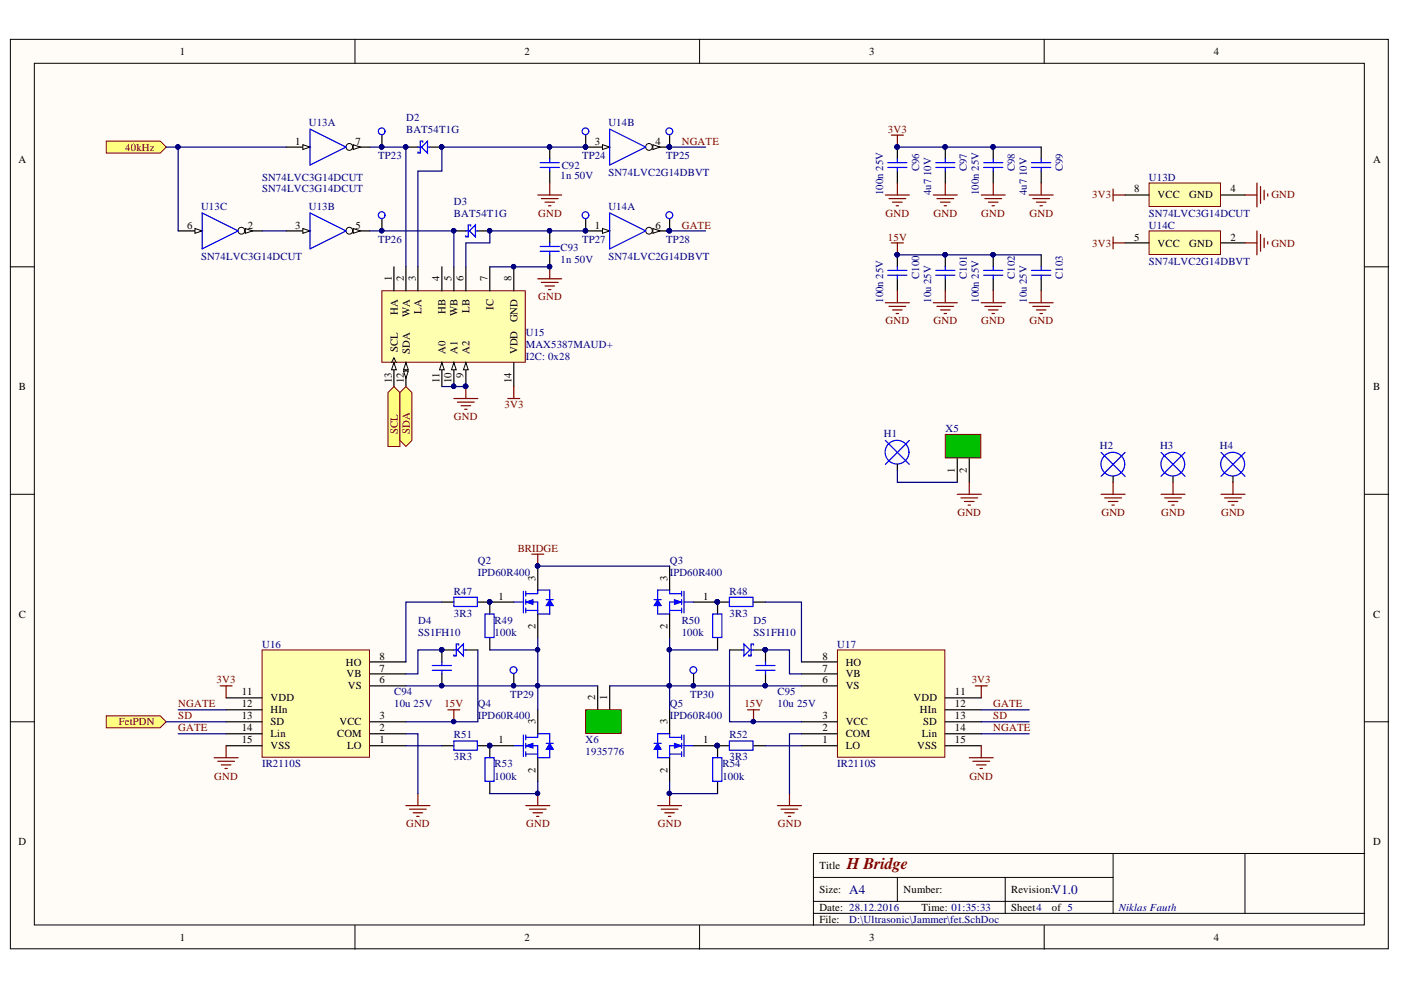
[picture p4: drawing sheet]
<svg xmlns="http://www.w3.org/2000/svg" width="297mm" height="210mm" viewBox="0 0 297 210" stroke-linecap="round" stroke-linejoin="round" font-family="sans-serif">
<defs><g id="words">
<text font-size="3.5" fill="#800000" x="179.6" y="184.3">H Bridge</text>
<g font-size="2.8" fill="#000080">
<text x="180.1" y="189.5">A4</text>
<text x="223" y="189.5">V1.0</text>
</g>
<g font-size="2.3">
<text x="38.1" y="11.7">1</text>
<text x="111.2" y="11.7">2</text>
<text x="184.3" y="11.7">3</text>
<text x="257.4" y="11.7">4</text>
<text x="3.9" y="34.5">A</text>
<text x="62.6" y="30.7">1</text>
<text x="75.4" y="30.7">7</text>
<text x="126.1" y="30.7">3</text>
<text x="139" y="30.7">4</text>
<text x="291.1" y="34.5">A</text>
<text x="240.5" y="40.8">8</text>
<text x="260.9" y="40.8">4</text>
<text x="245.4" y="42.1">VCC</text>
<text x="252.1" y="42.1">GND</text>
<text x="39.7" y="48.5">6</text>
<text x="52.5" y="48.5">2</text>
<text x="62.6" y="48.5">3</text>
<text x="75.4" y="48.5">5</text>
<text x="126.1" y="48.5">1</text>
<text x="139" y="48.5">6</text>
<text x="240.5" y="51">5</text>
<text x="245.4" y="52.3">VCC</text>
<text x="252.1" y="52.3">GND</text>
<text x="260.9" y="51">2</text>
<text x="83.1" y="59.7" transform="rotate(-90 83.1 59.7)">1</text>
<text x="85.6" y="59.7" transform="rotate(-90 85.6 59.7)">2</text>
<text x="88.1" y="59.7" transform="rotate(-90 88.1 59.7)">3</text>
<text x="93.2" y="59.7" transform="rotate(-90 93.2 59.7)">4</text>
<text x="95.7" y="59.7" transform="rotate(-90 95.7 59.7)">5</text>
<text x="98.3" y="59.7" transform="rotate(-90 98.3 59.7)">6</text>
<text x="103.4" y="59.7" transform="rotate(-90 103.4 59.7)">7</text>
<text x="108.4" y="59.7" transform="rotate(-90 108.4 59.7)">8</text>
<text x="104.6" y="65.7" transform="rotate(-90 104.6 65.7)">IC</text>
<text x="84.3" y="66.7" transform="rotate(-90 84.3 66.7)">HA</text>
<text x="86.9" y="67.3" transform="rotate(-90 86.9 67.3)">WA</text>
<text x="89.4" y="66.5" transform="rotate(-90 89.4 66.5)">LA</text>
<text x="94.5" y="66.6" transform="rotate(-90 94.5 66.6)">HB</text>
<text x="97" y="67.1" transform="rotate(-90 97 67.1)">WB</text>
<text x="99.5" y="66.3" transform="rotate(-90 99.5 66.3)">LB</text>
<text x="109.7" y="68.4" transform="rotate(-90 109.7 68.4)">GND</text>
<text x="84.3" y="74.6" transform="rotate(-90 84.3 74.6)">SCL</text>
<text x="86.9" y="75.1" transform="rotate(-90 86.9 75.1)">SDA</text>
<text x="94.5" y="75.1" transform="rotate(-90 94.5 75.1)">A0</text>
<text x="97" y="75.1" transform="rotate(-90 97 75.1)">A1</text>
<text x="99.5" y="75.1" transform="rotate(-90 99.5 75.1)">A2</text>
<text x="109.7" y="75.1" transform="rotate(-90 109.7 75.1)">VDD</text>
<text x="4" y="82.7">B</text>
<text x="83.1" y="81.2" transform="rotate(-90 83.1 81.2)">13</text>
<text x="85.6" y="81.2" transform="rotate(-90 85.6 81.2)">12</text>
<text x="93.2" y="81.2" transform="rotate(-90 93.2 81.2)">11</text>
<text x="95.7" y="81.2" transform="rotate(-90 95.7 81.2)">10</text>
<text x="98.3" y="80.1" transform="rotate(-90 98.3 80.1)">9</text>
<text x="108.4" y="81.2" transform="rotate(-90 108.4 81.2)">14</text>
<text x="291.1" y="82.7">B</text>
<text x="202.5" y="100.4" transform="rotate(-90 202.5 100.4)">1</text>
<text x="205" y="100.4" transform="rotate(-90 205 100.4)">2</text>
<text x="113.5" y="123.1" transform="rotate(-90 113.5 123.1)">3</text>
<text x="141.5" y="123.1" transform="rotate(-90 141.5 123.1)">3</text>
<text x="4" y="131">C</text>
<text x="105.7" y="127.2">1</text>
<text x="149.1" y="127.2">1</text>
<text x="291.1" y="131">C</text>
<text x="113.5" y="133.3" transform="rotate(-90 113.5 133.3)">2</text>
<text x="141.5" y="133.3" transform="rotate(-90 141.5 133.3)">2</text>
<text x="73.3" y="141.1">HO</text>
<text x="73.5" y="143.6">VB</text>
<text x="80.4" y="139.8">8</text>
<text x="80.4" y="142.4">7</text>
<text x="174.4" y="139.8">8</text>
<text x="174.4" y="142.4">7</text>
<text x="179.3" y="141.1">HO</text>
<text x="179.3" y="143.6">VB</text>
<text x="51.3" y="150">12</text>
<text x="51.3" y="147.4">11</text>
<text x="57.3" y="148.7">VDD</text>
<text x="73.8" y="146.2">VS</text>
<text x="80.4" y="144.9">6</text>
<text x="126.2" y="148.5" transform="rotate(-90 126.2 148.5)">2</text>
<text x="128.7" y="148.5" transform="rotate(-90 128.7 148.5)">1</text>
<text x="174.4" y="144.9">6</text>
<text x="179.3" y="146.2">VS</text>
<text x="193.7" y="148.7">VDD</text>
<text x="202.5" y="150">12</text>
<text x="202.5" y="147.4">11</text>
<text x="51.3" y="155">14</text>
<text x="51.3" y="152.5">13</text>
<text x="57.3" y="153.8">SD</text>
<text x="57.3" y="151.2">HIn</text>
<text x="72" y="153.8">VCC</text>
<text x="80.4" y="155">2</text>
<text x="80.4" y="152.5">3</text>
<text x="113.5" y="153.5" transform="rotate(-90 113.5 153.5)">3</text>
<text x="141.5" y="153.5" transform="rotate(-90 141.5 153.5)">3</text>
<text x="174.4" y="155">2</text>
<text x="174.4" y="152.5">3</text>
<text x="179.3" y="153.8">VCC</text>
<text x="195" y="151.2">HIn</text>
<text x="195.7" y="153.8">SD</text>
<text x="202.5" y="155">14</text>
<text x="202.5" y="152.5">13</text>
<text x="51.3" y="157.6">15</text>
<text x="57.3" y="158.9">VSS</text>
<text x="57.3" y="156.3">Lin</text>
<text x="71.5" y="156.3">COM</text>
<text x="73.6" y="158.9">LO</text>
<text x="80.4" y="157.6">1</text>
<text x="105.7" y="157.6">1</text>
<text x="149.1" y="157.6">1</text>
<text x="174.4" y="157.6">1</text>
<text x="179.3" y="158.9">LO</text>
<text x="179.3" y="156.3">COM</text>
<text x="194.4" y="158.9">VSS</text>
<text x="195.5" y="156.3">Lin</text>
<text x="202.5" y="157.6">15</text>
<text x="113.5" y="163.8" transform="rotate(-90 113.5 163.8)">2</text>
<text x="141.5" y="163.8" transform="rotate(-90 141.5 163.8)">2</text>
<text x="3.9" y="179.2">D</text>
<text x="291.1" y="179.2">D</text>
<text x="173.7" y="184.3">Title</text>
<text x="173.7" y="189.4">Size:</text>
<text x="191.6" y="189.4">Number:</text>
<text x="214.4" y="189.4">Revision:</text>
<text x="173.7" y="193.2">Date: 28.12.2016</text>
<text x="173.7" y="195.7">File:</text>
<text x="195.4" y="193.2">Time: 01:35:33</text>
<text x="214.4" y="193.2">Sheet4</text>
<text x="223" y="193.2">of 5</text>
<text x="38.1" y="199.5">1</text>
<text x="111.2" y="199.5">2</text>
<text x="184.3" y="199.5">3</text>
<text x="257.4" y="199.5">4</text>
</g>
<g font-size="2.3" fill="#000080">
<text x="65.5" y="26.6">U13A</text>
<text x="86.1" y="25.6">D2</text>
<text x="86.1" y="28.1">BAT54T1G</text>
<text x="129" y="26.6">U14B</text>
<text x="80.2" y="33.7">TP23</text>
<text x="119.1" y="35.7">C92</text>
<text x="123.4" y="33.7">TP24</text>
<text x="141.2" y="33.7">TP25</text>
<text x="55.6" y="38.3">SN74LVC3G14DCUT</text>
<text x="55.6" y="40.8">SN74LVC3G14DCUT</text>
<text x="118.8" y="38">1n 50V</text>
<text x="129" y="37.3">SN74LVC2G14DBVT</text>
<text x="187.3" y="41.3" transform="rotate(-90 187.3 41.3)">100n 25V</text>
<text x="194.9" y="36.2" transform="rotate(-90 194.9 36.2)">C96</text>
<text x="197.4" y="41.3" transform="rotate(-90 197.4 41.3)">4u7</text>
<text x="197.4" y="37.3" transform="rotate(-90 197.4 37.3)">10V</text>
<text x="205" y="36.2" transform="rotate(-90 205 36.2)">C97</text>
<text x="207.6" y="41.3" transform="rotate(-90 207.6 41.3)">100n 25V</text>
<text x="215.2" y="36.2" transform="rotate(-90 215.2 36.2)">C98</text>
<text x="217.7" y="41.3" transform="rotate(-90 217.7 41.3)">4u7</text>
<text x="217.7" y="37.3" transform="rotate(-90 217.7 37.3)">10V</text>
<text x="225.3" y="36.2" transform="rotate(-90 225.3 36.2)">C99</text>
<text x="243.6" y="38.3">U13D</text>
<text x="42.6" y="44.4">U13C</text>
<text x="65.5" y="44.4">U13B</text>
<text x="96.2" y="43.4">D3</text>
<text x="96.2" y="46">BAT54T1G</text>
<text x="129" y="44.4">U14A</text>
<text x="243.6" y="46">SN74LVC3G14DCUT</text>
<text x="80.2" y="51.5">TP26</text>
<text x="118.8" y="53.3">C93</text>
<text x="123.4" y="51.5">TP27</text>
<text x="141.2" y="51.5">TP28</text>
<text x="243.6" y="48.5">U14C</text>
<text x="42.6" y="55.1">SN74LVC3G14DCUT</text>
<text x="118.8" y="55.8">1n 50V</text>
<text x="129" y="55.1">SN74LVC2G14DBVT</text>
<text x="194.9" y="59.1" transform="rotate(-90 194.9 59.1)">C100</text>
<text x="205" y="59.1" transform="rotate(-90 205 59.1)">C101</text>
<text x="215.2" y="59.1" transform="rotate(-90 215.2 59.1)">C102</text>
<text x="225.3" y="59.1" transform="rotate(-90 225.3 59.1)">C103</text>
<text x="243.6" y="56.1">SN74LVC2G14DBVT</text>
<text x="187.3" y="64.2" transform="rotate(-90 187.3 64.2)">100n 25V</text>
<text x="197.4" y="64.2" transform="rotate(-90 197.4 64.2)">10u 25V</text>
<text x="207.6" y="64.2" transform="rotate(-90 207.6 64.2)">100n 25V</text>
<text x="217.7" y="64.2" transform="rotate(-90 217.7 64.2)">10u 25V</text>
<text x="111.5" y="71.3">U15</text>
<text x="111.5" y="73.8">MAX5387MAUD+</text>
<text x="111.5" y="76.4">I2C: 0x28</text>
<text x="187.4" y="92.6">H1</text>
<text x="200.4" y="91.6">X5</text>
<text x="233.2" y="95.1">H2</text>
<text x="246" y="95.1">H3</text>
<text x="258.6" y="95.1">H4</text>
<text x="101.3" y="119.6">Q2</text>
<text x="142" y="119.6">Q3</text>
<text x="101.3" y="122.1">IPD60R400</text>
<text x="142" y="122.1">IPD60R400</text>
<text x="96.2" y="126.2">R47</text>
<text x="96.2" y="130.7">3R3</text>
<text x="154.7" y="126.2">R48</text>
<text x="154.7" y="130.7">3R3</text>
<text x="55.6" y="137.3">U16</text>
<text x="88.6" y="132.2">D4</text>
<text x="88.6" y="134.8">SS1FH10</text>
<text x="104.9" y="132.2">R49</text>
<text x="104.9" y="134.8">100k</text>
<text x="144.5" y="132.2">R50</text>
<text x="144.5" y="134.8">100k</text>
<text x="159.8" y="132.2">D5</text>
<text x="159.8" y="134.8">SS1FH10</text>
<text x="177.5" y="137.3">U17</text>
<text x="83.6" y="147.4">C94</text>
<text x="83.6" y="150">10u 25V</text>
<text x="101.3" y="150">Q4</text>
<text x="108.2" y="148">TP29</text>
<text x="142" y="150">Q5</text>
<text x="146.3" y="148">TP30</text>
<text x="164.8" y="147.4">C95</text>
<text x="164.8" y="150">10u 25V</text>
<text x="101.3" y="152.5">IPD60R400</text>
<text x="142" y="152.5">IPD60R400</text>
<text x="96.2" y="156.6">R51</text>
<text x="96.2" y="161.1">3R3</text>
<text x="124.2" y="157.6">X6</text>
<text x="124.2" y="160.1">1935776</text>
<text x="154.7" y="156.6">R52</text>
<text x="154.7" y="161.1">3R3</text>
<text x="55.6" y="162.7">IR2110S</text>
<text x="104.9" y="162.7">R53</text>
<text x="104.9" y="165.3">100k</text>
<text x="153.2" y="162.7">R54</text>
<text x="153.2" y="165.3">100k</text>
<text x="177.5" y="162.7">IR2110S</text>
<text x="180.1" y="195.7">D:\Ultrasonic\Jammer\fet.SchDoc</text>
<text x="237.2" y="193.2">Niklas Fauth</text>
</g>
<g font-size="2.3" fill="#800000">
<text x="188.3" y="28.1">3V3</text>
<text x="26.6" y="31.9">40kHz</text>
<text x="144.5" y="30.7">NGATE</text>
<text x="114.1" y="46">GND</text>
<text x="187.8" y="46">GND</text>
<text x="197.9" y="46">GND</text>
<text x="208.1" y="46">GND</text>
<text x="218.3" y="46">GND</text>
<text x="231.6" y="42.1">3V3</text>
<text x="269.5" y="42.1">GND</text>
<text x="144.5" y="48.5">GATE</text>
<text x="188.3" y="51">15V</text>
<text x="231.6" y="52.3">3V3</text>
<text x="269.5" y="52.3">GND</text>
<text x="114.1" y="63.7">GND</text>
<text x="187.8" y="68.8">GND</text>
<text x="197.9" y="68.8">GND</text>
<text x="208.1" y="68.8">GND</text>
<text x="218.3" y="68.8">GND</text>
<text x="96.2" y="89.1">GND</text>
<text x="107" y="86.5">3V3</text>
<text x="84.3" y="92.1" transform="rotate(-90 84.3 92.1)">SCL</text>
<text x="86.9" y="92.1" transform="rotate(-90 86.9 92.1)">SDA</text>
<text x="203" y="109.4">GND</text>
<text x="233.5" y="109.4">GND</text>
<text x="246.2" y="109.4">GND</text>
<text x="258.9" y="109.4">GND</text>
<text x="109.8" y="117">BRIDGE</text>
<text x="37.8" y="150">NGATE</text>
<text x="45.9" y="144.9">3V3</text>
<text x="94.2" y="150">15V</text>
<text x="157.8" y="150">15V</text>
<text x="206" y="144.9">3V3</text>
<text x="210.6" y="150">GATE</text>
<text x="25.2" y="153.8">FetPDN</text>
<text x="37.8" y="155">GATE</text>
<text x="37.8" y="152.5">SD</text>
<text x="210.6" y="155">NGATE</text>
<text x="210.6" y="152.5">SD</text>
<text x="45.4" y="165.3">GND</text>
<text x="205.5" y="165.3">GND</text>
<text x="86.1" y="175.4">GND</text>
<text x="111.6" y="175.4">GND</text>
<text x="139.5" y="175.4">GND</text>
<text x="164.9" y="175.4">GND</text>
</g>
</g></defs>
<g fill="#fffcf8" stroke="#000" stroke-width=".21">
<path d="M2.2 8.3h292.1v192.9h-292.1z"/>
<path d="M7.3 13.4h282v182.7h-282z"/>
</g>
<g fill="none" stroke="#000" stroke-width=".21">
<path d="M75.3 8.3v5.1M148.3 8.3v5.1M221.4 8.3v5.1M2.2 56.6h5.1M289.4 56.6h5M2.2 104.8h5.1M289.4 104.8h5M2.2 153h5.1M289.4 153h5M75.3 196.2v5.1M148.3 196.2v5.1M172.5 186h63.5"/>
<path d="M172.5 193.7h116.9M172.5 191.1h63.5M190.3 186v5.1M213.1 186v7.7M221.4 196.2v5.1M236 181v12.7M264 181h-91.5v15.2M289.4 181h-25.4v12.7"/>
</g>
<path d="M108.9 127.7h2.1M111 125.4v4.5M111.5 125.9h2.5M111.5 127.7h2.5v2.5M111.5 129.4h2.5M111.5 125.4v1M111.5 127.1v1.1M111.5 128.9v1" fill="none" stroke="#00f" stroke-width=".25"/>
<path d="M111.5 127.7l1.5-.6v1.1z" fill="#00f"/>
<path d="M111.5 127.7l1.5-.6v1.1z" fill="none" stroke="#00f" stroke-width=".21"/>
<path d="M114 125.1v.8" fill="none" stroke="#00f" stroke-width=".25"/>
<path d="M116.6 127.1l.7 1.3h-1.5z" fill="#00f"/>
<path d="M116.6 127.1l.7 1.3h-1.5z" fill="none" stroke="#00f" stroke-width=".21"/>
<path d="M114 125.1h2.6v2M115.8 127.1h1.5M116.6 128.4v1.8h-2.6M142 125.9h2.5M142 129.4h2.5M144.5 127.7h-2.5v2.5M144.5 125.4v1M144.5 127.1v1.1M144.5 128.9v1M145 127.7h2.1M145 125.4v4.5" fill="none" stroke="#00f" stroke-width=".25"/>
<path d="M103.9 127.7h5M114 120v5.1M114 130.2v5.1" fill="none" stroke="#000" stroke-width=".25"/>
<g fill="#000080" stroke="#000080" stroke-width=".21">
<circle cx="103.8" cy="127.6" r=".46"/>
<circle cx="114" cy="120" r=".46"/>
</g>
<path d="M143 127.1l1.5 .6-1.5 .5z" fill="#00f"/>
<path d="M143 127.1l1.5 .6-1.5 .5z" fill="none" stroke="#00f" stroke-width=".21"/>
<path d="M142 125.1v.8" fill="none" stroke="#00f" stroke-width=".25"/>
<path d="M139.4 127.1l.8 1.3h-1.5z" fill="#00f"/>
<path d="M139.4 127.1l.8 1.3h-1.5z" fill="none" stroke="#00f" stroke-width=".21"/>
<path d="M138.7 127.1h1.5M139.4 128.4v1.8h2.6M142 125.1h-2.6v2M108.9 158.1h2.1M111 155.8v4.6M111.5 156.3h2.5M111.5 158.1h2.5v2.6M111.5 159.9h2.5M111.5 155.8v1M111.5 157.6v1M111.5 159.4v1" fill="none" stroke="#00f" stroke-width=".25"/>
<path d="M142 120v5.1M142 130.2v5.1M147.1 127.7h5" fill="none" stroke="#000" stroke-width=".25"/>
<circle cx="152.1" cy="127.6" r=".46" fill="#000080" stroke="#000080" stroke-width=".21"/>
<path d="M111.5 158.1l1.5-.5v1z" fill="#00f"/>
<path d="M111.5 158.1l1.5-.5v1z" fill="none" stroke="#00f" stroke-width=".21"/>
<path d="M114 155.6v.7" fill="none" stroke="#00f" stroke-width=".25"/>
<path d="M116.6 157.6l.7 1.3h-1.5z" fill="#00f"/>
<path d="M116.6 157.6l.7 1.3h-1.5z" fill="none" stroke="#00f" stroke-width=".21"/>
<path d="M114 155.6h2.6v2M115.8 157.6h1.5M116.6 158.9v1.8h-2.6M142 156.3h2.5M142 159.9h2.5M144.5 158.1h-2.5v2.6M144.5 155.8v1M144.5 157.6v1M144.5 159.4v1M145 158.1h2.1M145 155.8v4.6" fill="none" stroke="#00f" stroke-width=".25"/>
<path d="M103.9 158.1h5M114 150.5v5.1M114 160.7v5" fill="none" stroke="#000" stroke-width=".25"/>
<circle cx="103.8" cy="158.1" r=".46" fill="#000080" stroke="#000080" stroke-width=".21"/>
<path d="M143 157.6l1.5 .5-1.5 .5z" fill="#00f"/>
<path d="M143 157.6l1.5 .5-1.5 .5z" fill="none" stroke="#00f" stroke-width=".21"/>
<path d="M142 155.6v.7" fill="none" stroke="#00f" stroke-width=".25"/>
<path d="M139.4 157.6l.8 1.3h-1.5z" fill="#00f"/>
<path d="M139.4 157.6l.8 1.3h-1.5z" fill="none" stroke="#00f" stroke-width=".21"/>
<path d="M138.7 157.6h1.5M139.4 158.9v1.8h2.6M142 155.6h-2.6v2" fill="none" stroke="#00f" stroke-width=".25"/>
<path d="M142 150.5v5.1M147.1 158.1h5M142 160.7v5" fill="none" stroke="#000" stroke-width=".25"/>
<circle cx="152.1" cy="158.1" r=".47" fill="#000080" stroke="#000080" stroke-width=".21"/>
<path d="M177.5 137.8h22.8v22.8h-22.8z" fill="#ffffb0" stroke="#800000" stroke-width=".21"/>
<path d="M169.9 158.1h7.6M169.9 155.6h7.6M169.9 153h7.6M169.9 140.3h7.6M169.9 142.9h7.6M169.9 145.4h7.6M200.4 158.1h7.6M200.4 155.6h7.6M200.4 153h7.6M200.4 150.5h7.6M200.4 148h7.6" fill="none" stroke="#000" stroke-width=".25"/>
<path d="M55.6 137.8h22.7v22.8h-22.7z" fill="#ffffb0" stroke="#800000" stroke-width=".21"/>
<g fill="none" stroke="#000" stroke-width=".25">
<path d="M190.3 31.2v2.5M190.3 36.3v2.5M210.6 31.2v2.5M210.6 36.3v2.5M190.3 54v2.6M190.3 59.1v2.6M200.4 54v2.6M200.4 59.1v2.6M210.6 54v2.6M210.6 59.1v2.6M220.8 54v2.6M220.8 59.1v2.6"/>
<path d="M93.7 127.7h2.5M96.2 137.8h-2.5v2.5M98.8 137.8h2.5M101.3 127.7h2.6v2.5M103.9 135.3v2.5M152.1 135.3v2.5M154.7 127.7h-2.6v2.5M154.7 137.8h2.5M159.8 127.7h2.5M159.8 137.8h2.5v2.5M47.9 158.1h7.7M47.9 155.6h7.7"/>
<path d="M47.9 153h7.7M47.9 150.5h7.7M47.9 148h7.7M78.4 158.1h7.7M78.4 155.6h7.7M78.4 153h7.7M78.4 140.3h7.7M78.4 142.9h7.7M78.4 145.4h7.7M93.7 158.1h2.5M93.7 142.9v2.5M101.3 158.1h2.6v2.6"/>
<path d="M154.7 158.1h-2.6v2.6M159.8 158.1h2.5M162.3 142.9v2.5M103.9 165.7v2.6M152.1 165.7v2.6"/>
</g>
<g fill="#000080" stroke="#000080" stroke-width=".21">
<circle cx="103.8" cy="127.6" r=".46"/>
<circle cx="103.8" cy="158.1" r=".46"/>
<circle cx="152.1" cy="127.6" r=".46"/>
<circle cx="152.1" cy="158.1" r=".47"/>
<circle cx="114" cy="168.2" r=".46"/>
<circle cx="141.9" cy="168.2" r=".46"/>
<circle cx="93.6" cy="145.4" r=".46"/>
<circle cx="93.6" cy="137.8" r=".46"/>
<circle cx="162.2" cy="145.4" r=".46"/>
<circle cx="162.2" cy="137.8" r=".46"/>
<circle cx="159.7" cy="153" r=".46"/>
<circle cx="96.2" cy="153" r=".46"/>
<circle cx="190.2" cy="31.2" r=".46"/>
<circle cx="210.5" cy="31.2" r=".46"/>
<circle cx="190.2" cy="54" r=".46"/>
<circle cx="200.4" cy="54" r=".46"/>
<circle cx="210.5" cy="54" r=".46"/>
<circle cx="114" cy="120" r=".46"/>
</g>
<g fill="none" stroke="#00f" stroke-width=".25">
<path d="M188.2 34.5h4.1M188.2 35.5h4.1M190.3 33.7v.8M190.3 35.5v.8M208.6 34.5h4M208.6 35.5h4M210.6 33.7v.8M210.6 35.5v.8M188.2 57.3h4.1M188.2 58.4h4.1M190.3 56.6v.7M190.3 58.4v.7"/>
<path d="M198.4 57.3h4.1M198.4 58.4h4.1M200.4 56.6v.7M200.4 58.4v.7M208.6 57.3h4M208.6 58.4h4M210.6 56.6v.7M210.6 58.4v.7M218.7 57.3h4.1M218.7 58.4h4.1M220.8 56.6v.7M220.8 58.4v.7"/>
<path d="M96.2 126.6h5v2h-5zM96.2 137.8h.5M97 137.8l1.3-1.3v2.6zM97.2 136.8v-.3h-.5v2.6h-.5v-.3M98.3 137.8h.5M102.8 130.2h2v5h-2zM151.1 130.2h2v5h-2zM154.7 126.6h5v2h-5zM157.2 137.8h.5M157.7 136.5l1.3 1.3-1.3 1.3zM159.3 137.8h.5M159.8 136.8v-.3h-.5v2.6h-.6v-.3"/>
<path d="M91.7 141.1h4M91.7 142.1h4M93.7 140.3v.8M93.7 142.1v.8M96.2 157.1h5v2h-5zM154.7 157.1h5v2h-5zM160.3 141.1h4M160.3 142.1h4M162.3 140.3v.8M162.3 142.1v.8M102.8 160.7h2v5h-2zM151.1 160.7h2v5h-2z"/>
</g>
<g fill="none" stroke="#800000" stroke-width=".25">
<path d="M189 28.7h2.5M190.3 28.7v2.5M190.3 38.8v2.5M200.4 38.8v2.5M210.6 38.8v2.5M220.8 38.8v2.5M187.7 41.3h5.1M188.5 42.1h3.5M189 51.5h2.5M189.2 42.9h2.1M190 43.6h.5M190.3 51.5v2.5"/>
<path d="M197.9 41.3h5.1M198.6 42.1h3.6M199.4 42.9h2M200.2 43.6h.5M208 41.3h5.1M208.8 42.1h3.6M209.6 42.9h2M210.3 43.6h.5M218.2 41.3h5.1M219 42.1h3.5M219.7 42.9h2.1M220.5 43.6h.5"/>
<path d="M187.7 64.2h5.1M188.5 65h3.5M189.2 65.7h2.1M190 66.5h.5M190.3 61.7v2.5M197.9 64.2h5.1M198.6 65h3.6M199.4 65.7h2M200.2 66.5h.5M200.4 61.7v2.5M208 64.2h5.1M208.8 65h3.6"/>
<path d="M209.6 65.7h2M210.3 66.5h.5M210.6 61.7v2.5M218.2 64.2h5.1M219 65h3.5M219.7 65.7h2.1M220.5 66.5h.5M220.8 61.7v2.5M112.7 117.5h2.6M114 117.5v2.5M46.7 145.4h2.5M47.9 145.4v2.6"/>
<path d="M47.9 158.1v2.6M95 150.5h2.5M96.2 150.5v2.5M158.5 150.5h2.5M159.8 150.5v2.5M206.8 145.4h2.5M208 145.4v2.6M208 158.1v2.6M45.4 160.7h5.1M46.2 161.4h3.5M46.9 162.2h2.1M47.7 162.9h.5"/>
<path d="M86.1 170.8h5M86.8 171.6h3.6M87.6 172.3h2M88.3 173.1h.6M88.6 168.3v2.5M111.5 170.8h5.1M112.2 171.6h3.6M113 172.3h2M113.8 173.1h.5M114 168.3v2.5M139.4 170.8h5.1M140.2 171.6h3.5"/>
<path d="M141 172.3h2M141.7 173.1h.5M142 168.3v2.5M164.8 170.8h5.1M165.6 171.6h3.6M166.4 172.3h2M167.1 173.1h.5M167.4 168.3v2.5M205.5 160.7h5.1M206.3 161.4h3.5M207 162.2h2.1M207.8 162.9h.5"/>
</g>
<path d="M22.5 151.8h11.5l1.2 1.2-1.2 1.3h-11.5z" fill-rule="evenodd" fill="#ffff80" stroke="#800000" stroke-width=".21"/>
<path d="M73.4 31.2h5" fill="none" stroke="#000" stroke-width=".25"/>
<circle cx="74.1" cy="31.2" r=".72" fill="#fffcf8" stroke="#000" stroke-width=".21"/>
<path d="M74.9 30.7l1.5 .5-1.5 .5z" fill="#fffcf8"/>
<path d="M74.9 30.7l1.5 .5-1.5 .5z" fill="none" stroke="#000" stroke-width=".21"/>
<path d="M60.6 31.2h5.1" fill="none" stroke="#000" stroke-width=".25"/>
<path d="M64.2 30.7l1.5 .5-1.5 .5z" fill="#fffcf8"/>
<path d="M64.2 30.7l1.5 .5-1.5 .5z" fill="none" stroke="#000" stroke-width=".21"/>
<path d="M65.7 27.4l7.7 3.8-7.7 3.8z" fill="none" stroke="#00f" stroke-width=".25"/>
<path d="M73.4 49h5" fill="none" stroke="#000" stroke-width=".25"/>
<circle cx="74.1" cy="48.9" r=".72" fill="#fffcf8" stroke="#000" stroke-width=".21"/>
<path d="M74.9 48.5l1.5 .5-1.5 .5z" fill="#fffcf8"/>
<path d="M74.9 48.5l1.5 .5-1.5 .5z" fill="none" stroke="#000" stroke-width=".21"/>
<path d="M60.6 49h5.1" fill="none" stroke="#000" stroke-width=".25"/>
<path d="M64.2 48.5l1.5 .5-1.5 .5z" fill="#fffcf8"/>
<path d="M64.2 48.5l1.5 .5-1.5 .5z" fill="none" stroke="#000" stroke-width=".21"/>
<path d="M65.7 45.2l7.7 3.8-7.7 3.8z" fill="none" stroke="#00f" stroke-width=".25"/>
<path d="M50.5 49h5.1" fill="none" stroke="#000" stroke-width=".25"/>
<circle cx="51.2" cy="48.9" r=".72" fill="#fffcf8" stroke="#000" stroke-width=".21"/>
<path d="M52 48.5l1.5 .5-1.5 .5z" fill="#fffcf8"/>
<path d="M52 48.5l1.5 .5-1.5 .5z" fill="none" stroke="#000" stroke-width=".21"/>
<path d="M37.8 49h5.1" fill="none" stroke="#000" stroke-width=".25"/>
<path d="M41.3 48.5l1.6 .5-1.6 .5z" fill="#fffcf8"/>
<path d="M41.3 48.5l1.6 .5-1.6 .5z" fill="none" stroke="#000" stroke-width=".21"/>
<path d="M42.9 45.2l7.6 3.8-7.6 3.8z" fill="none" stroke="#00f" stroke-width=".25"/>
<path d="M243.6 38.8h15.2v5h-15.2z" fill="#ffffb0" stroke="#800000" stroke-width=".21"/>
<path d="M136.9 49h5.1M238.5 41.3h5.1M258.9 41.3h5.1" fill="none" stroke="#000" stroke-width=".25"/>
<circle cx="137.6" cy="48.9" r=".72" fill="#fffcf8" stroke="#000" stroke-width=".21"/>
<path d="M138.4 48.5l1.5 .5-1.5 .5z" fill="#fffcf8"/>
<path d="M138.4 48.5l1.5 .5-1.5 .5z" fill="none" stroke="#000" stroke-width=".21"/>
<circle cx="141.9" cy="48.9" r=".46" fill="#000080" stroke="#000080" stroke-width=".21"/>
<path d="M124.2 49h5.1" fill="none" stroke="#000" stroke-width=".25"/>
<path d="M127.7 48.5l1.6 .5-1.6 .5z" fill="#fffcf8"/>
<path d="M127.7 48.5l1.6 .5-1.6 .5z" fill="none" stroke="#000" stroke-width=".21"/>
<g fill="#000080" stroke="#000080" stroke-width=".21">
<circle cx="124.1" cy="48.9" r=".46"/>
<circle cx="141.9" cy="48.9" r=".46"/>
</g>
<path d="M129.3 45.2l7.6 3.8-7.6 3.8z" fill="none" stroke="#00f" stroke-width=".25"/>
<path d="M136.9 31.2h5.1" fill="none" stroke="#000" stroke-width=".25"/>
<circle cx="137.6" cy="31.2" r=".72" fill="#fffcf8" stroke="#000" stroke-width=".21"/>
<path d="M138.4 30.7l1.5 .5-1.5 .5z" fill="#fffcf8"/>
<path d="M138.4 30.7l1.5 .5-1.5 .5z" fill="none" stroke="#000" stroke-width=".21"/>
<circle cx="141.9" cy="31.2" r=".47" fill="#000080" stroke="#000080" stroke-width=".21"/>
<path d="M124.2 31.2h5.1" fill="none" stroke="#000" stroke-width=".25"/>
<path d="M127.7 30.7l1.6 .5-1.6 .5z" fill="#fffcf8"/>
<path d="M127.7 30.7l1.6 .5-1.6 .5z" fill="none" stroke="#000" stroke-width=".21"/>
<g fill="#000080" stroke="#000080" stroke-width=".21">
<circle cx="124.1" cy="31.2" r=".46"/>
<circle cx="141.9" cy="31.2" r=".47"/>
</g>
<path d="M129.3 27.4l7.6 3.8-7.6 3.8z" fill="none" stroke="#00f" stroke-width=".25"/>
<path d="M243.6 49h15.2v5h-15.2z" fill="#ffffb0" stroke="#800000" stroke-width=".21"/>
<path d="M238.5 51.5h5.1M258.9 51.5h5.1" fill="none" stroke="#000" stroke-width=".25"/>
<path d="M22.5 29.9h11.5l1.2 1.3-1.2 1.3h-11.5z" fill-rule="evenodd" fill="#ffff80" stroke="#800000" stroke-width=".21"/>
<path d="M81 61.7h30.4v15.1h-30.4z" fill="#ffffb0" stroke="#800000" stroke-width=".21"/>
<path d="M83.5 56.6v5.1M86.1 56.6v5.1M88.6 56.6v5.1M93.7 56.6v5.1M96.2 56.6v5.1M98.8 56.6v5.1M103.9 56.6v5.1M108.9 56.6v5.1M98.8 76.9v5.1" fill="none" stroke="#000" stroke-width=".25"/>
<circle cx="108.9" cy="56.5" r=".46" fill="#000080" stroke="#000080" stroke-width=".21"/>
<path d="M98.8 76.9l.5 1.5h-1z" fill="#fffcf8"/>
<path d="M98.8 76.9l.5 1.5h-1z" fill="none" stroke="#000" stroke-width=".21"/>
<circle cx="98.7" cy="81.9" r=".46" fill="#000080" stroke="#000080" stroke-width=".21"/>
<path d="M96.2 76.9v5.1" fill="none" stroke="#000" stroke-width=".25"/>
<path d="M96.2 76.9l.5 1.5h-1z" fill="#fffcf8"/>
<path d="M96.2 76.9l.5 1.5h-1z" fill="none" stroke="#000" stroke-width=".21"/>
<circle cx="96.2" cy="81.9" r=".46" fill="#000080" stroke="#000080" stroke-width=".21"/>
<path d="M93.7 76.9v5.1" fill="none" stroke="#000" stroke-width=".25"/>
<path d="M93.7 76.9l.5 1.5h-1z" fill="#fffcf8"/>
<path d="M93.7 76.9l.5 1.5h-1z" fill="none" stroke="#000" stroke-width=".21"/>
<path d="M86.1 76.9v5.1" fill="none" stroke="#000" stroke-width=".25"/>
<path d="M86.1 76.9l.5 1.5h-1z" fill="#fffcf8"/>
<path d="M86.1 76.9l.5 1.5h-1z" fill="none" stroke="#000" stroke-width=".21"/>
<path d="M85.6 78.7h1l-.5 1.5z" fill="#fffcf8"/>
<path d="M83 76.9l.5-1 .5 1M85.6 78.7h1l-.5 1.5z" fill="none" stroke="#000" stroke-width=".21"/>
<path d="M83.5 76.9v5.1" fill="none" stroke="#000" stroke-width=".25"/>
<path d="M83.5 76.9l.5 1.5h-1z" fill="#fffcf8"/>
<path d="M83.5 76.9l.5 1.5h-1z" fill="none" stroke="#000" stroke-width=".21"/>
<path d="M86.1 31.2h2.5M91.1 31.2h2.6M116.6 31.2v2.5M116.6 36.3v2.5M96.2 49h2.6M101.3 49h2.6M116.6 49v2.5M116.6 54v2.6M108.9 76.9v5.1" fill="none" stroke="#000" stroke-width=".25"/>
<g fill="#000080" stroke="#000080" stroke-width=".21">
<circle cx="108.9" cy="56.5" r=".46"/>
<circle cx="98.7" cy="81.9" r=".46"/>
<circle cx="96.2" cy="81.9" r=".46"/>
<circle cx="93.6" cy="31.2" r=".46"/>
<circle cx="86" cy="31.2" r=".46"/>
<circle cx="103.8" cy="48.9" r=".46"/>
<circle cx="96.2" cy="48.9" r=".46"/>
<circle cx="116.5" cy="56.5" r=".46"/>
<circle cx="116.5" cy="48.9" r=".46"/>
<circle cx="116.5" cy="31.2" r=".46"/>
</g>
<g fill="none" stroke="#00f" stroke-width=".25">
<path d="M88.6 31.2h.5M89.4 31.2l1.2-1.3v2.6zM89.6 30.2v-.3h-.5v2.6h-.5v-.3M90.6 31.2h.5M114.5 34.5h4.1M114.5 35.5h4.1M116.6 33.7v.8M116.6 35.5v.8M98.8 49h.5M99.5 49l1.3-1.3v2.5zM99.8 47.9v-.2h-.5v2.5h-.5v-.2M100.8 49h.5"/>
<path d="M114.5 52.3h4.1M114.5 53.3h4.1M116.6 51.5v.8M116.6 53.3v.7"/>
</g>
<g fill="none" stroke="#800000" stroke-width=".25">
<path d="M116.6 38.8v2.5M266.5 38.8v5.1M267.3 39.6v3.5M114 59.1h5.1M114 41.3h5.1M114.8 59.9h3.5M114.8 42.1h3.5M115.5 42.9h2.1M116.3 43.6h.5M116.6 56.6v2.5M236 41.3h2.5M236 51.5h2.5"/>
<path d="M236 40.1v2.5M236 50.2v2.6M264 41.3h2.5M264 51.5h2.5M266.5 49v5M267.3 49.7v3.6M268 40.3v2.1M268 50.5v2M268.8 41.1v.5M268.8 51.2v.6M115.5 60.6h2.1M116.3 61.4h.5"/>
<path d="M107.7 84.5h2.5M108.9 82v2.5"/>
</g>
<g fill="#ffff80" stroke="#800000" stroke-width=".21">
<path d="M82.3 83.2l1.2-1.2 1.3 1.2v11.5h-2.5z" fill-rule="evenodd"/>
<path d="M84.8 83.2l1.3-1.2 1.2 1.2v10.2l-1.2 1.3-1.3-1.3z" fill-rule="evenodd"/>
</g>
<path d="M96.2 84.5h5.1M97 85.3h3.5M97.8 86h2M98.5 86.8h.5M98.8 82v2.5" fill="none" stroke="#800000" stroke-width=".25"/>
<g fill="#000080" stroke="#000080" stroke-width=".21">
<circle cx="98.7" cy="81.9" r=".46"/>
<circle cx="141.9" cy="137.8" r=".46"/>
<circle cx="141.9" cy="145.4" r=".46"/>
<circle cx="114" cy="168.2" r=".46"/>
<circle cx="141.9" cy="168.2" r=".46"/>
<circle cx="162.2" cy="145.4" r=".46"/>
<circle cx="147" cy="145.4" r=".46"/>
<circle cx="114" cy="145.4" r=".46"/>
<circle cx="108.9" cy="145.4" r=".46"/>
<circle cx="93.6" cy="145.4" r=".46"/>
<circle cx="114" cy="120" r=".46"/>
<circle cx="114" cy="137.8" r=".46"/>
<circle cx="93.6" cy="137.8" r=".46"/>
<circle cx="96.2" cy="153" r=".46"/>
<circle cx="162.2" cy="137.8" r=".46"/>
<circle cx="159.7" cy="153" r=".46"/>
<circle cx="210.5" cy="31.2" r=".46"/>
<circle cx="200.4" cy="31.2" r=".46"/>
<circle cx="190.2" cy="31.2" r=".46"/>
<circle cx="210.5" cy="54" r=".46"/>
<circle cx="200.4" cy="54" r=".46"/>
<circle cx="190.2" cy="54" r=".46"/>
<circle cx="93.6" cy="31.2" r=".46"/>
<circle cx="116.5" cy="31.2" r=".46"/>
<circle cx="124.1" cy="31.2" r=".46"/>
<circle cx="124.1" cy="48.9" r=".46"/>
<circle cx="116.5" cy="48.9" r=".46"/>
<circle cx="103.8" cy="48.9" r=".46"/>
<circle cx="96.2" cy="48.9" r=".46"/>
<circle cx="80.9" cy="48.9" r=".46"/>
<circle cx="86" cy="31.2" r=".46"/>
<circle cx="80.9" cy="31.2" r=".47"/>
<circle cx="116.5" cy="56.5" r=".46"/>
<circle cx="108.9" cy="56.5" r=".46"/>
<circle cx="37.7" cy="31.2" r=".47"/>
<circle cx="96.2" cy="81.9" r=".46"/>
<circle cx="141.9" cy="31.2" r=".47"/>
<circle cx="141.9" cy="48.9" r=".46"/>
</g>
<g fill="none" stroke="#000080" stroke-width=".25">
<path d="M35.2 31.2h25.4M37.8 31.2v17.8M78.4 31.2h7.7v25.4M124.2 31.2h-30.5v5.1h-5.1v20.3M142 31.2h7.6M190.3 31.2h30.5M55.6 49h5M78.4 49h17.8v7.6M103.9 56.6h12.7M124.2 49h-20.3v2.5h-5.1v5.1M142 49h7.6M190.3 54h30.5"/>
<path d="M93.7 82h5.1M93.7 127.7h-7.6v12.6M93.7 137.8h-5.1v5.1h-2.5M101.3 137.8v15.2h-15.2M103.9 137.8h10.1M114 135.3v15.2M114 120h28M142 135.3v15.2M142 137.8h10.1M154.7 137.8v15.2h15.2M162.3 127.7h7.6v12.6M162.3 137.8h5.1v5.1h2.5"/>
<path d="M35.2 153h12.7M37.8 155.6h10.1M37.8 150.5h10.1M86.1 145.4h27.9M86.1 155.6h2.5v12.7M86.1 158.1h7.6M142 145.4h27.9M162.3 158.1h7.6M169.9 155.6h-2.5v12.7M208 153h10.2M208 155.6h10.2M208 150.5h10.2"/>
<path d="M114 165.7v2.6h-10.1M142 165.7v2.6h10.1"/>
</g>
<g fill="none" stroke="#000" stroke-width=".25">
<path d="M81 28.7v2.5M124.2 28.7v2.5M142 28.7v2.5M200.4 31.2v2.5M200.4 36.3v2.5M220.8 31.2v2.5M220.8 36.3v2.5M81 46.4v2.6M124.2 46.4v2.6M142 46.4v2.6M190.3 98.5v1.2M203 97.2v5.1"/>
<path d="M205.5 97.2v5.1M236 101v1.3M248.7 101v1.3M261.4 101v1.3M108.9 142.9v2.5M147.1 142.9v2.5"/>
</g>
<g fill="none" stroke="#00f" stroke-width=".25">
<path d="M198.4 34.5h4.1M198.4 35.5h4.1M200.4 33.7v.8M200.4 35.5v.8M218.7 34.5h4.1M218.7 35.5h4.1M220.8 33.7v.8M220.8 35.5v.8M187.7 93.4l5.1 5.1M192.8 93.4l-5.1 5.1M233.5 95.9l5 5.1M238.5 95.9l-5 5.1"/>
<path d="M246.2 95.9l5 5.1M251.2 95.9l-5 5.1M258.9 95.9l5.1 5.1M264 95.9l-5.1 5.1"/>
<circle cx="80.9" cy="27.8" r=".71"/>
<circle cx="124.1" cy="27.8" r=".71"/>
<circle cx="141.9" cy="27.8" r=".72"/>
<circle cx="80.9" cy="45.6" r=".72"/>
<circle cx="124.1" cy="45.6" r=".72"/>
<circle cx="141.9" cy="45.6" r=".72"/>
<circle cx="190.2" cy="95.9" r="2.52"/>
<circle cx="235.9" cy="98.4" r="2.51"/>
<circle cx="248.7" cy="98.4" r="2.51"/>
<circle cx="261.4" cy="98.4" r="2.52"/>
<circle cx="108.9" cy="142.1" r=".72"/>
<circle cx="147" cy="142.1" r=".71"/>
</g>
<path d="M200.4 92.1h7.5v5h-7.5z" fill="#00bf00" stroke="#800000" stroke-width=".21"/>
<path d="M126.7 145.4v5.1M129.3 145.4v5.1" fill="none" stroke="#000" stroke-width=".25"/>
<path d="M124.2 150.5h7.5v5h-7.5z" fill="#00bf00" stroke="#800000" stroke-width=".21"/>
<path d="M190.3 99.7v2.6h12.7M114 145.4h12.7M129.3 145.4h12.7" fill="none" stroke="#000080" stroke-width=".25"/>
<g fill="#000080" stroke="#000080" stroke-width=".21">
<circle cx="141.9" cy="145.4" r=".46"/>
<circle cx="114" cy="145.4" r=".46"/>
</g>
<g fill="none" stroke="#800000" stroke-width=".25">
<path d="M203 104.8h5M203.7 105.6h3.6M204.5 106.3h2M205.2 107.1h.6M205.5 102.3v2.5M233.5 104.8h5M234.2 105.6h3.6M235 106.3h2M235.7 107.1h.6M236 102.3v2.5M246.2 104.8h5M246.9 105.6h3.6"/>
<path d="M247.7 106.3h2M248.5 107.1h.5M248.7 102.3v2.5M258.9 104.8h5.1M259.6 105.6h3.6M260.4 106.3h2M261.2 107.1h.5M261.4 102.3v2.5"/>
</g>
<use href="#words"/>
</svg>
